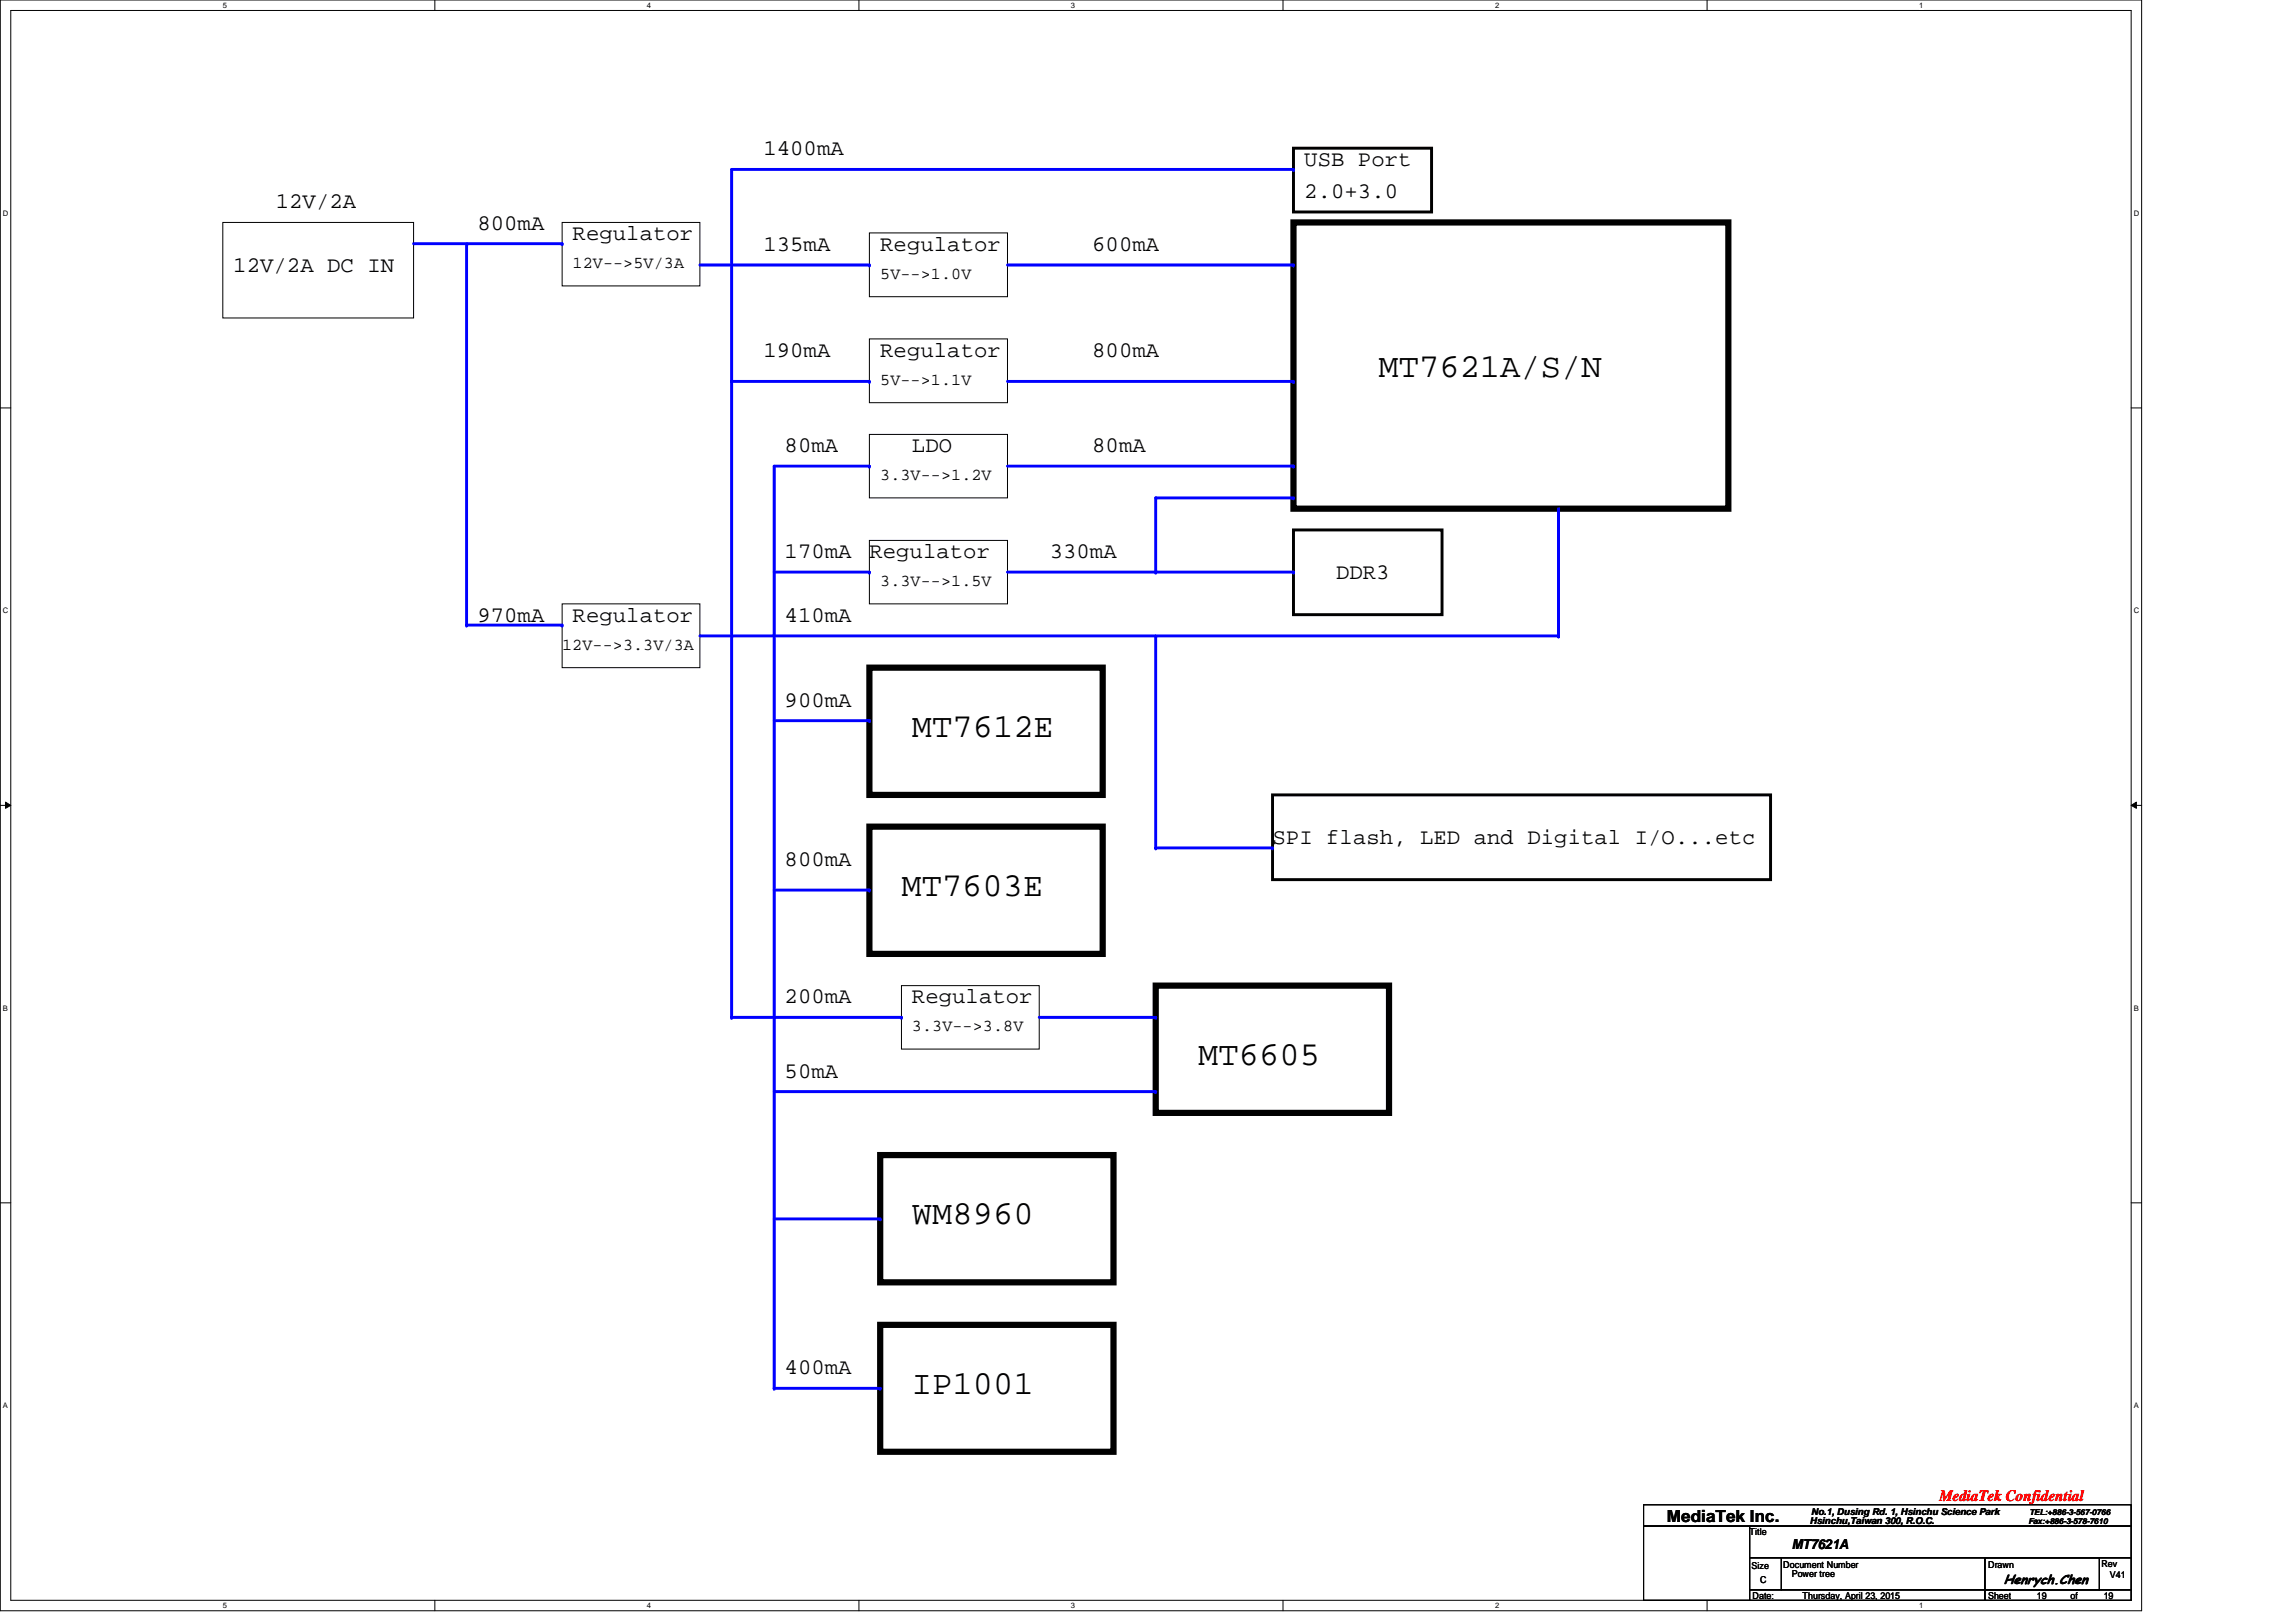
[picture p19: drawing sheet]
<svg xmlns="http://www.w3.org/2000/svg" width="297mm" height="210mm" viewBox="0 0 297 210" stroke-linecap="round" stroke-linejoin="round" font-family="sans-serif">
<defs><g id="words">
<g font-size="4.4">
<text x="178.3" y="48.7">MT7621A/S/N</text>
<text x="118" y="95.3">MT7612E</text>
<text x="116.6" y="115.9">MT7603E</text>
<text x="155" y="137.9">MT6605</text>
<text x="118" y="158.5">WM8960</text>
<text x="118" y="180.4">IP1001</text>
</g>
<g font-size="2.9">
<text x="98.8" y="20.1">1400mA</text>
<text x="168.7" y="21.5">USB Port</text>
<text x="35.7" y="27">12V/2A</text>
<text x="61.8" y="29.7">800mA</text>
<text x="168.7" y="25.6">2.0+3.0</text>
<text x="30.2" y="35.2">12V/2A DC IN</text>
<text x="74.1" y="31.1">Regulator</text>
<text x="98.8" y="32.4">135mA</text>
<text x="113.9" y="32.4">Regulator</text>
<text x="141.3" y="32.4">600mA</text>
<text x="98.8" y="46.1">190mA</text>
<text x="113.9" y="46.1">Regulator</text>
<text x="141.3" y="46.1">800mA</text>
<text x="101.5" y="58.5">80mA</text>
<text x="118" y="58.5">LDO</text>
<text x="141.3" y="58.5">80mA</text>
<text x="101.5" y="72.2">170mA</text>
<text x="112.5" y="72.2">Regulator</text>
<text x="135.8" y="72.2">330mA</text>
<text x="172.8" y="75">DDR3</text>
<text x="61.8" y="80.4">970mA</text>
<text x="74.1" y="80.4">Regulator</text>
<text x="101.5" y="80.4">410mA</text>
<text x="101.5" y="91.4">900mA</text>
<text x="101.5" y="112">800mA</text>
<text x="164.6" y="109.3">SPI flash, LED and Digital I/O...etc</text>
<text x="101.5" y="129.8">200mA</text>
<text x="118" y="129.8">Regulator</text>
<text x="101.5" y="139.4">50mA</text>
<text x="101.5" y="177.8">400mA</text>
</g>
<g font-size="2.2">
<text x="74.1" y="34.7">12V--&gt;5V/3A</text>
<text x="113.9" y="36.1">5V--&gt;1.0V</text>
<text x="113.9" y="49.8">5V--&gt;1.1V</text>
<text x="113.9" y="62.1">3.3V--&gt;1.2V</text>
<text x="113.9" y="75.8">3.3V--&gt;1.5V</text>
<text x="72.7" y="84.1">12V--&gt;3.3V/3A</text>
<text x="118" y="133.4">3.3V--&gt;3.8V</text>
<text x="215.6" y="196.9">MediaTek Inc.</text>
</g>
<text font-size="2" fill="#f00" x="250.9" y="194.2">MediaTek Confidential</text>
<text font-size="1.8" x="231.8" y="200.5">MT7621A</text>
<text font-size="1.7" x="259.2" y="205">Henrych.Chen</text>
<g font-size="1.2">
<text x="234.1" y="197.3">Hsinchu,Taiwan 300, R.O.C.</text>
<text x="234.3" y="196">No.1, Dusing Rd. 1, Hsinchu Science Park</text>
<text x="226.4" y="198.6">Title</text>
<text x="226.6" y="203">Size</text>
<text x="230.7" y="202.9">Document Number</text>
<text x="257.2" y="202.9">Drawn</text>
<text x="271.9" y="202.7">Rev</text>
<text x="226.7" y="206.9">Date:</text>
<text x="227.7" y="204.8">C</text>
<text x="231.8" y="204.1">Power tree</text>
<text x="233.2" y="206.9">Thursday, April 23, 2015</text>
<text x="257.2" y="206.9">Sheet</text>
<text x="263.5" y="206.9">19</text>
<text x="267.9" y="206.9">of</text>
<text x="272.2" y="206.9">19</text>
<text x="273" y="204.3">V41</text>
</g>
<g font-size="1.1">
<text x="262.4" y="197.2">Fax:+886-3-578-7610</text>
<text x="262.5" y="196">TEL:+886-3-567-0766</text>
</g>
<g font-size="1">
<text x="28.8" y="1">5</text>
<text x="83.7" y="1">4</text>
<text x="138.6" y="1">3</text>
<text x="193.4" y="1">2</text>
<text x="248.3" y="1">1</text>
<text x=".4" y="27.9">D</text>
<text x="276.1" y="27.9">D</text>
<text x=".4" y="79.4">C</text>
<text x="276.1" y="79.4">C</text>
<text x=".4" y="130.8">B</text>
<text x="276.1" y="130.8">B</text>
<text x=".4" y="182.2">A</text>
<text x="276.1" y="182.2">A</text>
<text x="28.8" y="208.1">5</text>
<text x="83.7" y="208.1">4</text>
<text x="138.6" y="208.1">3</text>
<text x="193.4" y="208.1">2</text>
<text x="248.3" y="208.1">1</text>
</g>
</g></defs>
<path d="M0 0h277.1v208.4h-277.1zM1.4 1.4h274.3v205.7h-274.3z" fill="none" stroke="#000" stroke-width=".13"/>
<g fill="#fff">
<path d="M28.8 .1h.6v1.1h-.6z"/>
<path d="M28.8 207.2h.6v1.1h-.6z"/>
</g>
<path d="M56.3 0v1.4M56.3 207.1v1.3" fill="none" stroke="#000" stroke-width=".13"/>
<g fill="#fff">
<path d="M83.7 .1h.5v1.1h-.5z"/>
<path d="M83.7 207.2h.5v1.1h-.5z"/>
</g>
<path d="M111.1 0v1.4M111.1 207.1v1.3" fill="none" stroke="#000" stroke-width=".13"/>
<g fill="#fff">
<path d="M138.6 .1h.5v1.1h-.5z"/>
<path d="M138.6 207.2h.5v1.1h-.5z"/>
</g>
<path d="M166 0v1.4M166 207.1v1.3" fill="none" stroke="#000" stroke-width=".13"/>
<g fill="#fff">
<path d="M193.4 .1h.6v1.1h-.6z"/>
<path d="M193.4 207.2h.6v1.1h-.6z"/>
</g>
<path d="M220.8 0v1.4M220.8 207.1v1.3" fill="none" stroke="#000" stroke-width=".13"/>
<g fill="#fff">
<path d="M248.3 .1h.5v1.1h-.5z"/>
<path d="M248.3 207.2h.5v1.1h-.5z"/>
<path d="M.4 27.1h.7v1.1h-.7z"/>
<path d="M276.1 27.1h.7v1.1h-.7z"/>
<path d="M.4 78.5h.7v1.1h-.7z"/>
<path d="M276.1 78.5h.7v1.1h-.7z"/>
</g>
<path d="M0 52.8h1.4M275.7 52.8h1.4" fill="none" stroke="#000" stroke-width=".13"/>
<g fill="#fff">
<path d="M.4 129.9h.6v1.1h-.6z"/>
<path d="M276.1 129.9h.6v1.1h-.6z"/>
</g>
<path d="M0 104.2h1.4M.7 103.8l.7 .4-.7 .4zM275.7 104.2l.7-.4v.8zM275.7 104.2h1.4" fill="none" stroke="#000" stroke-width=".13"/>
<path d="M.7 103.8l.7 .4-.7 .4zM275.7 104.2l.7-.4v.8z" fill="#000"/>
<g fill="#fff">
<path d="M.4 181.4h.6v1.1h-.6z"/>
<path d="M276.1 181.4h.6v1.1h-.6z"/>
</g>
<path d="M28.8 28.8h24.7v12.3h-24.7zM72.7 28.8h17.8v8.2h-17.8zM112.5 30.1h17.8v8.3h-17.8zM112.5 43.9h17.8v8.2h-17.8zM112.5 56.2h17.8v8.2h-17.8zM72.7 78.1h17.8v8.3h-17.8zM112.5 69.9h17.8v8.2h-17.8zM116.6 127.6h17.8v8.2h-17.8zM0 155.7h1.4M275.7 155.7h1.4" fill="none" stroke="#000" stroke-width=".13"/>
<path d="M167.3 28.8h56.3v37h-56.3zM112.5 86.4h30.2v16.5h-30.2zM112.5 107h30.2v16.4h-30.2zM149.5 127.6h30.2v16.4h-30.2zM113.9 171.4h30.2v16.5h-30.2z" fill="none" stroke="#000" stroke-width=".8"/>
<path d="M167.3 19.2h17.9v8.2h-17.9zM167.3 68.6h19.3v10.9h-19.3zM164.6 102.9h64.5v10.9h-64.5z" fill="none" stroke="#000" stroke-width=".38"/>
<path d="M60.4 31.5v49.4" fill="none" stroke="#00f" stroke-width=".38"/>
<circle cx="60.4" cy="80.9" r=".19" fill="#00f"/>
<path d="M53.5 31.5h19.2" fill="none" stroke="#00f" stroke-width=".38"/>
<circle cx="72.7" cy="31.5" r=".19" fill="#00f"/>
<path d="M60.4 80.9h12.3" fill="none" stroke="#00f" stroke-width=".38"/>
<circle cx="72.7" cy="80.9" r=".19" fill="#00f"/>
<path d="M94.7 21.9v27.5" fill="none" stroke="#00f" stroke-width=".38"/>
<circle cx="94.7" cy="49.4" r=".19" fill="#00f"/>
<path d="M90.5 34.3h22" fill="none" stroke="#00f" stroke-width=".38"/>
<circle cx="112.5" cy="34.3" r=".19" fill="#00f"/>
<path d="M94.7 21.9h72.6" fill="none" stroke="#00f" stroke-width=".38"/>
<circle cx="167.3" cy="21.9" r=".19" fill="#00f"/>
<path d="M94.7 49.4h17.8" fill="none" stroke="#00f" stroke-width=".38"/>
<circle cx="112.5" cy="49.4" r=".19" fill="#00f"/>
<path d="M130.3 34.3h37" fill="none" stroke="#00f" stroke-width=".38"/>
<circle cx="167.3" cy="34.3" r=".19" fill="#00f"/>
<path d="M130.3 49.4h37" fill="none" stroke="#00f" stroke-width=".38"/>
<circle cx="167.3" cy="49.4" r=".19" fill="#00f"/>
<path d="M130.3 60.3h37" fill="none" stroke="#00f" stroke-width=".38"/>
<circle cx="167.3" cy="60.3" r=".19" fill="#00f"/>
<path d="M130.3 74h37" fill="none" stroke="#00f" stroke-width=".38"/>
<circle cx="167.3" cy="74" r=".19" fill="#00f"/>
<path d="M149.5 64.4v9.6" fill="none" stroke="#00f" stroke-width=".38"/>
<circle cx="149.5" cy="74" r=".19" fill="#00f"/>
<path d="M149.5 64.4h17.8" fill="none" stroke="#00f" stroke-width=".38"/>
<circle cx="167.3" cy="64.4" r=".19" fill="#00f"/>
<path d="M201.6 65.8v16.5" fill="none" stroke="#00f" stroke-width=".38"/>
<circle cx="201.6" cy="82.3" r=".19" fill="#00f"/>
<path d="M90.5 82.3h111.1" fill="none" stroke="#00f" stroke-width=".38"/>
<circle cx="201.6" cy="82.3" r=".19" fill="#00f"/>
<path d="M149.5 82.3v27.4" fill="none" stroke="#00f" stroke-width=".38"/>
<circle cx="149.5" cy="109.7" r=".19" fill="#00f"/>
<path d="M149.5 109.7h15.1" fill="none" stroke="#00f" stroke-width=".38"/>
<circle cx="164.6" cy="109.7" r=".19" fill="#00f"/>
<path d="M100.2 60.3v119.4" fill="none" stroke="#00f" stroke-width=".38"/>
<circle cx="100.2" cy="179.7" r=".19" fill="#00f"/>
<path d="M100.2 60.3h12.3" fill="none" stroke="#00f" stroke-width=".38"/>
<circle cx="112.5" cy="60.3" r=".19" fill="#00f"/>
<path d="M100.2 74h12.3" fill="none" stroke="#00f" stroke-width=".38"/>
<circle cx="112.5" cy="74" r=".19" fill="#00f"/>
<path d="M100.2 93.3h12.3" fill="none" stroke="#00f" stroke-width=".38"/>
<circle cx="112.5" cy="93.3" r=".19" fill="#00f"/>
<path d="M100.2 115.2h12.3" fill="none" stroke="#00f" stroke-width=".38"/>
<circle cx="112.5" cy="115.2" r=".19" fill="#00f"/>
<path d="M94.7 131.7h21.9" fill="none" stroke="#00f" stroke-width=".38"/>
<circle cx="116.6" cy="131.7" r=".19" fill="#00f"/>
<path d="M100.2 179.7h13.7" fill="none" stroke="#00f" stroke-width=".38"/>
<circle cx="113.9" cy="179.7" r=".19" fill="#00f"/>
<path d="M100.2 141.3h49.3" fill="none" stroke="#00f" stroke-width=".38"/>
<circle cx="149.5" cy="141.3" r=".19" fill="#00f"/>
<path d="M134.4 131.7h15.1" fill="none" stroke="#00f" stroke-width=".38"/>
<circle cx="149.5" cy="131.7" r=".19" fill="#00f"/>
<path d="M113.9 149.5h30.2v16.4h-30.2z" fill="none" stroke="#000" stroke-width=".8"/>
<path d="M94.7 49.4v82.3" fill="none" stroke="#00f" stroke-width=".38"/>
<circle cx="94.7" cy="131.7" r=".19" fill="#00f"/>
<path d="M100.2 157.7h13.7" fill="none" stroke="#00f" stroke-width=".38"/>
<circle cx="113.9" cy="157.7" r=".19" fill="#00f"/>
<path d="M212.6 194.7h63.1v2.8h-63.1zM212.6 197.5h13.8v9.6h-13.8zM226.4 197.5h49.3v4.1h-49.3zM226.4 201.6h4.1v4.1h-4.1zM226.4 205.7h30.4v1.4h-30.4zM230.5 201.6h41.1v4.1h-41.1zM256.8 205.7h18.9v1.4h-18.9zM256.8 201.6h14.8v4.1h-14.8zM256.8 201.6h.1M256.8 201.6v4.1M271.6 201.6h4.1v4.1h-4.1z" fill="none" stroke="#000" stroke-width=".13"/>
<use href="#words"/>
</svg>
